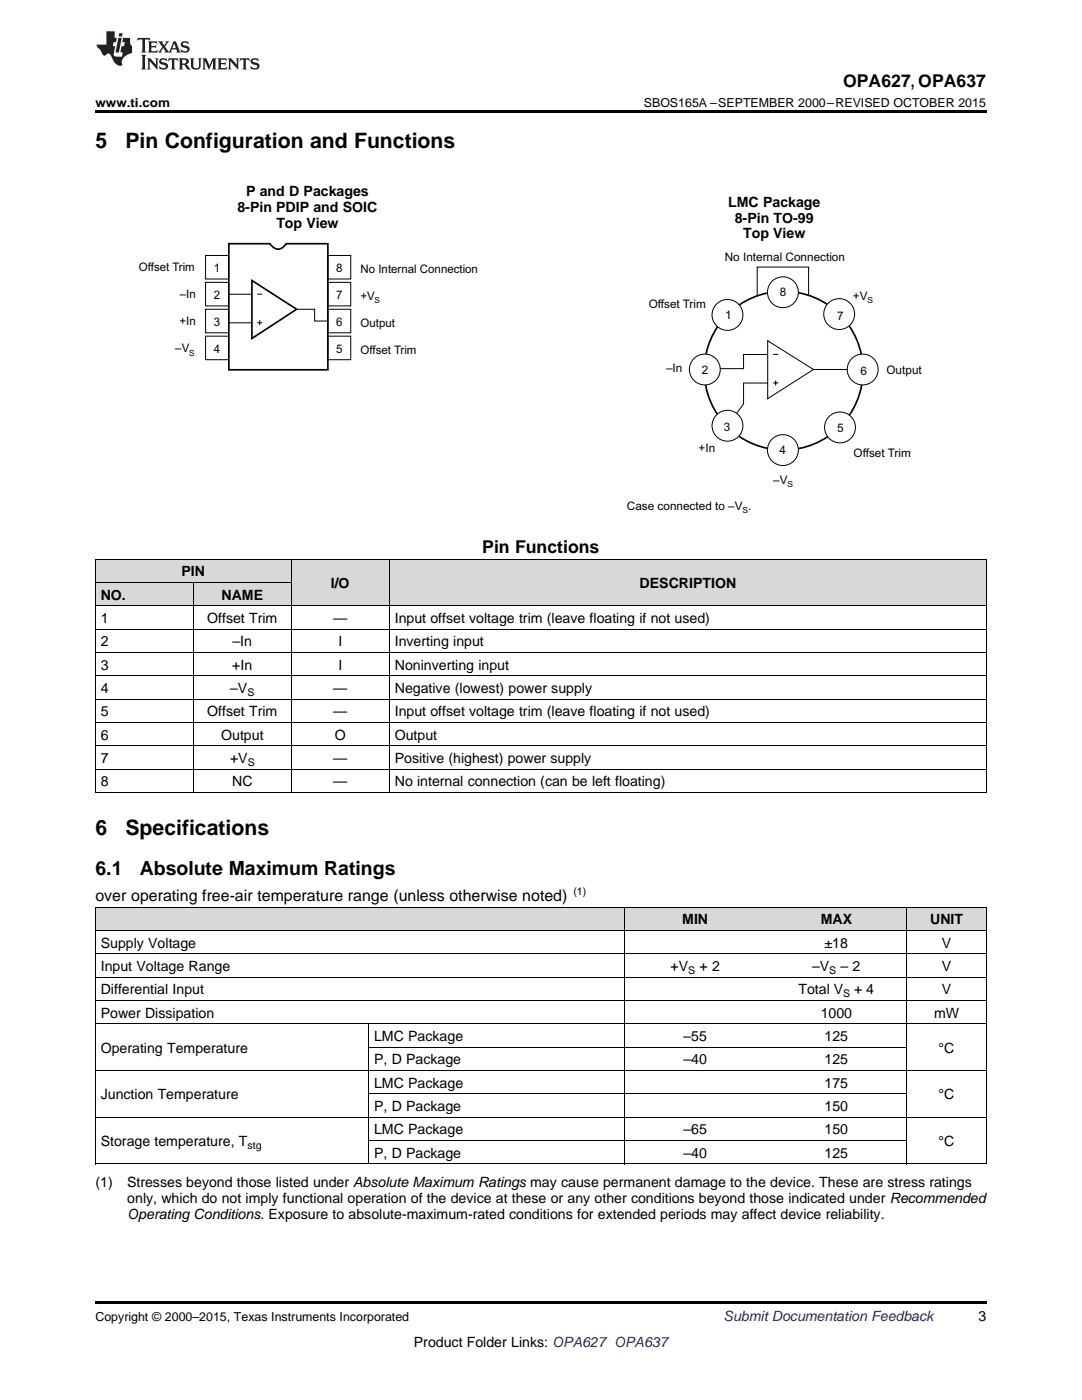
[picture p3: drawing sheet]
<svg xmlns="http://www.w3.org/2000/svg" width="216mm" height="279mm" viewBox="0 0 216 279" stroke-linecap="round" stroke-linejoin="round" font-family="sans-serif">
<defs><g id="words">
<g font-size="4.2">
<text x="19" y="29.6">5</text>
<text x="25" y="29.6">Pin Configuration and Functions</text>
<text x="19" y="166.6">6</text>
<text x="25" y="166.6">Specifications</text>
</g>
<g font-size="3.9">
<text x="19" y="174.7">6.1</text>
<text x="27.9" y="174.7">Absolute Maximum Ratings</text>
</g>
<g font-size="3.5">
<text x="168.2" y="17.3">OPA627, OPA637</text>
<text x="96.2" y="110.3">Pin Functions</text>
</g>
<text font-size="3.2" x="19" y="179.8">over operating free-air temperature range (unless otherwise noted)</text>
<g font-size="2.8">
<text x="49.1" y="39.1">P and D Packages</text>
<text x="145.3" y="41.2">LMC Package</text>
<text x="47.4" y="42.3">8-Pin PDIP and SOIC</text>
<text x="55.1" y="45.4">Top View</text>
<text x="146.6" y="44.4">8-Pin TO-99</text>
<text x="148.3" y="47.6">Top View</text>
<text x="20.1" y="119.7">NO.</text>
<text x="36.2" y="115">PIN</text>
<text x="44.2" y="119.7">NAME</text>
<text x="66" y="117.3">I/O</text>
<text x="127.6" y="117.3">DESCRIPTION</text>
<text x="20.1" y="124.3">1</text>
<text x="41.3" y="124.3">Offset Trim</text>
<text x="66.5" y="124.3">—</text>
<text x="78.8" y="124.3">Input offset voltage trim (leave floating if not used)</text>
<text x="20.1" y="129">2</text>
<text x="46.4" y="129">–In</text>
<text x="67.5" y="129">I</text>
<text x="78.8" y="129">Inverting input</text>
<text x="20.1" y="133.6">3</text>
<text x="46.4" y="133.6">+In</text>
<text x="67.5" y="133.6">I</text>
<text x="78.8" y="133.6">Noninverting input</text>
<text x="20.1" y="138.3">4</text>
<text x="20.1" y="142.9">5</text>
<text x="41.3" y="142.9">Offset Trim</text>
<text x="45.9" y="138.3">–V</text>
<text x="66.5" y="138.3">—</text>
<text x="66.5" y="142.9">—</text>
<text x="78.8" y="138.3">Negative (lowest) power supply</text>
<text x="78.8" y="142.9">Input offset voltage trim (leave floating if not used)</text>
<text x="20.1" y="147.6">6</text>
<text x="44.1" y="147.6">Output</text>
<text x="66.8" y="147.6">O</text>
<text x="78.8" y="147.6">Output</text>
<text x="20.1" y="152.3">7</text>
<text x="45.9" y="152.3">+V</text>
<text x="66.5" y="152.3">—</text>
<text x="78.8" y="152.3">Positive (highest) power supply</text>
<text x="20.1" y="156.9">8</text>
<text x="46.3" y="156.9">NC</text>
<text x="66.5" y="156.9">—</text>
<text x="78.8" y="156.9">No internal connection (can be left floating)</text>
<text x="136.1" y="184.5">MIN</text>
<text x="163.8" y="184.5">MAX</text>
<text x="185.6" y="184.5">UNIT</text>
<text x="20.1" y="189.2">Supply Voltage</text>
<text x="164.5" y="189.2">±18</text>
<text x="187.9" y="189.2">V</text>
<text x="20.1" y="193.8">Input Voltage Range</text>
<text x="133.8" y="193.8">+V</text>
<text x="139.6" y="193.8">+ 2</text>
<text x="162" y="193.8">–V</text>
<text x="167.7" y="193.8">– 2</text>
<text x="187.9" y="193.8">V</text>
<text x="20.1" y="198.5">Differential Input</text>
<text x="20.1" y="203.1">Power Dissipation</text>
<text x="159.3" y="198.5">Total V</text>
<text x="163.8" y="203.1">1000</text>
<text x="170.4" y="198.5">+ 4</text>
<text x="186.4" y="203.1">mW</text>
<text x="187.9" y="198.5">V</text>
<text x="74.6" y="207.8">LMC Package</text>
<text x="136.4" y="207.8">–55</text>
<text x="164.5" y="207.8">125</text>
<text x="20.1" y="210.1">Operating Temperature</text>
<text x="74.6" y="212.4">P, D Package</text>
<text x="136.4" y="212.4">–40</text>
<text x="164.5" y="212.4">125</text>
<text x="187.3" y="210.1">°C</text>
<text x="20.1" y="219.4">Junction Temperature</text>
<text x="74.6" y="217.1">LMC Package</text>
<text x="74.6" y="221.8">P, D Package</text>
<text x="164.5" y="217.1">175</text>
<text x="164.5" y="221.8">150</text>
<text x="187.3" y="219.4">°C</text>
<text x="74.6" y="226.4">LMC Package</text>
<text x="136.4" y="226.4">–65</text>
<text x="164.5" y="226.4">150</text>
<text x="20.1" y="228.7">Storage temperature, T</text>
<text x="74.6" y="231.1">P, D Package</text>
<text x="136.4" y="231.1">–40</text>
<text x="164.5" y="231.1">125</text>
<text x="187.3" y="228.7">°C</text>
<text x="19" y="236.9">(1)</text>
<text x="25.4" y="236.9">Stresses beyond those listed under Absolute Maximum Ratings may cause permanent damage to the device. These are stress ratings</text>
<text x="25.4" y="240.1">only, which do not imply functional operation of the device at these or any other conditions beyond those indicated under Recommended</text>
<text x="25.4" y="243.3">Operating Conditions. Exposure to absolute-maximum-rated conditions for extended periods may affect device reliability.</text>
<text x="195.3" y="263.6">3</text>
<text x="82.6" y="268.9">Product Folder Links: OPA627 OPA637</text>
</g>
<text font-size="2.8" fill="#0000c8" x="144.4" y="263.6">Submit Documentation Feedback</text>
<g font-size="2.5">
<text x="19" y="21.4">www.ti.com</text>
<text x="128.5" y="21.4">SBOS165A –SEPTEMBER 2000–REVISED OCTOBER 2015</text>
<text x="19" y="263.6">Copyright © 2000–2015, Texas Instruments Incorporated</text>
</g>
<g font-size="2.3">
<text x="144.6" y="52.1">No Internal Connection</text>
<text x="27.7" y="54.2">Offset Trim</text>
<text x="35.9" y="59.6">–In</text>
<text x="42.7" y="54.3">1</text>
<text x="42.7" y="59.7">2</text>
<text x="67.1" y="54.4">8</text>
<text x="67.1" y="59.7">7</text>
<text x="72" y="54.5">No Internal Connection</text>
<text x="72" y="59.9">+V</text>
<text x="155.6" y="59.2">8</text>
<text x="170.2" y="59.8">+V</text>
<text x="35.8" y="64.9">+In</text>
<text x="42.7" y="65.1">3</text>
<text x="67.1" y="65.1">6</text>
<text x="72" y="65.3">Output</text>
<text x="129.4" y="61.5">Offset Trim</text>
<text x="144.7" y="63.7">1</text>
<text x="167" y="63.9">7</text>
<text x="35" y="70.3">–V</text>
<text x="42.7" y="70.5">4</text>
<text x="67.1" y="70.5">5</text>
<text x="72" y="70.6">Offset Trim</text>
<text x="132.9" y="74.2">–In</text>
<text x="140.1" y="74.6">2</text>
<text x="171.7" y="74.7">6</text>
<text x="176.9" y="74.6">Output</text>
<text x="144.4" y="86">3</text>
<text x="167" y="86.1">5</text>
<text x="139.4" y="90.2">+In</text>
<text x="155.5" y="90.7">4</text>
<text x="170.3" y="91.2">Offset Trim</text>
<text x="125.1" y="101.7">Case connected to –V .</text>
<text x="154.3" y="96.5">–V</text>
</g>
<g font-size="2.1">
<text x="49.4" y="138.9">S</text>
<text x="49.4" y="152.8">S</text>
<text x="114.4" y="178.6">(1)</text>
<text x="137.3" y="194.4">S</text>
<text x="165.5" y="194.4">S</text>
<text x="168.2" y="199">S</text>
<text x="49.4" y="229.3">stg</text>
</g>
<g font-size="1.7">
<text x="74.7" y="60.6">S</text>
<text x="173.1" y="60.5">S</text>
<text x="37.7" y="71">S</text>
<text x="157.2" y="97.2">S</text>
<text x="148.2" y="102.4">S</text>
</g>
</g></defs>
<g fill="#d8d8d8">
<path d="M19 181.1h10.6v4.7h-10.6z"/>
<path d="M29.6 181.1h44v4.7h-44z"/>
<path d="M73.6 181.1h51.1v4.7h-51.1z"/>
<path d="M124.7 181.1h28.1v4.7h-28.1z"/>
<path d="M152.8 181.1h28.2v4.7h-28.2z"/>
<path d="M181 181.1h15.8v4.7h-15.8z"/>
<path d="M19 116.3h19.6v4.6h-19.6z"/>
<path d="M38.6 116.3h19.5v4.6h-19.5z"/>
<path d="M58.1 111.6h19.6v9.3h-19.6z"/>
<path d="M77.7 111.6h119.1v9.3h-119.1z"/>
<path d="M19 111.6h19.6v4.7h-19.6z"/>
<path d="M38.6 111.6h19.5v4.7h-19.5z"/>
</g>
<path d="M19 158.2h.2zM58 158.2h.1zM77.6 158.2h.1zM196.7 158.2h.1zM19 259.7h177.8v.5h-177.8z" fill="#000"/>
<g fill="none" stroke="#000" stroke-width=".2">
<path d="M153.2 68l9.1 5.7-9.1 5.9zM153.2 70.7h-4.8v2.9h-7.8M153.2 76.4h-4.8v4.2l-3.2 4.4M154.3 70.7h1M154.3 76.4h1M154.8 75.9v1M162.3 73.7h9.6M19 116.2h39.1M19 111.6h177.8M19.1 111.6v46.6M38.5 116.2v42M58.1 111.6v46.6"/>
<path d="M77.7 111.6v46.6M196.8 111.6v46.6M19 139.5h177.8M19 134.8h177.8M19 130.2h177.8M19 125.5h177.8M19 120.9h177.8M19 158.1h177.8M19 153.5h177.8M19 148.8h177.8M19 144.2h177.8M19 199.7h177.8"/>
<path d="M19 195h177.8M19 190.4h177.8M19 185.7h177.8M19 181.1h177.8M19.1 181.1v51.2M124.6 181.1v51.2M180.9 181.1v51.2M196.8 181.1v51.2M19 213.7h177.8M19 204.3h177.8M73.5 204.4v27.9M73.6 218.3h107.4"/>
<path d="M73.6 209h107.4M19 232.3h177.8M19 223h177.8M73.6 227.6h107.4"/>
</g>
<circle cx="156.4" cy="74" r="15.8" fill="none" stroke="#000" stroke-width=".34"/>
<circle cx="156.2" cy="89.8" r="3.1" fill="#fff"/>
<circle cx="156.2" cy="89.8" r="3.1" fill="none" stroke="#000" stroke-width=".2"/>
<circle cx="156.2" cy="58.3" r="3.1" fill="#fff"/>
<circle cx="156.2" cy="58.3" r="3.1" fill="none" stroke="#000" stroke-width=".2"/>
<circle cx="172.1" cy="73.7" r="3.1" fill="#fff"/>
<circle cx="172.1" cy="73.7" r="3.1" fill="none" stroke="#000" stroke-width=".2"/>
<circle cx="140.6" cy="73.7" r="3.1" fill="#fff"/>
<circle cx="140.6" cy="73.7" r="3.1" fill="none" stroke="#000" stroke-width=".2"/>
<circle cx="167.6" cy="85.3" r="3.1" fill="#fff"/>
<circle cx="167.6" cy="85.3" r="3.1" fill="none" stroke="#000" stroke-width=".2"/>
<circle cx="167.4" cy="62.7" r="3.1" fill="#fff"/>
<circle cx="167.4" cy="62.7" r="3.1" fill="none" stroke="#000" stroke-width=".2"/>
<circle cx="145.2" cy="62.8" r="3.1" fill="#fff"/>
<circle cx="145.2" cy="62.8" r="3.1" fill="none" stroke="#000" stroke-width=".2"/>
<circle cx="145.2" cy="85" r="3.1" fill="#fff"/>
<g fill="none" stroke="#000" stroke-width=".2">
<path d="M41 51h4.6v4.7h-4.6zM41 56.4h4.6v4.7h-4.6zM45.6 58.7h4.7M51.3 58.7h1M65.4 51h4.6v4.7h-4.6zM65.4 56.4h4.6v4.7h-4.6zM161.3 58.8v-5.5h-10.2v5.9M41 61.7h4.6v4.7h-4.6zM41 67.1h4.6v4.7h-4.6zM45.6 64.4h4.7M51.3 64.4h1M51.8 63.9v1"/>
<path d="M59.2 61.7h3.6v2.4h2.6M65.4 61.7h4.6v4.7h-4.6zM65.4 67.1h4.6v4.7h-4.6z"/>
<circle cx="145.2" cy="85" r="3.1"/>
</g>
<path d="M45.7 48.6h8.2a1.75 1.75 0 0 0 1.6 1.1 1.75 1.75 0 0 0 1.6-1.1h8.3v25.2h-19.7zM50.3 56l8.9 5.7-8.9 5.9z" fill="none" stroke="#000" stroke-width=".33"/>
<path d="M19 22h177.8v.5h-177.8z" fill="#000"/>
<g fill="#231f20">
<path d="M27.5 7.6l-.1 .5 .4-.2h.6v.1v2.1l-.2 .4h1l-.3-.4v-2.1l.1-.1h.5l.5 .2-.2-.5zM29.5 8.3l.2 .3v1.5l-.2 .4h1.8l.2-.6a1.04 1.04 0 0 1-1.3 .2v-.7h.6l.3 .2v-.6l-.3 .2h-.6v-.6l.8-.1 .4 .3-.2-.5zM31.5 8.3l.9 1.1-.9 1.1h.8l-.2-.2 .5-.7 .4 .7-.2 .2h1.5l-.1-.2 .1-.4h.9l.1 .4-.2 .2h1l-.3-.3-.7-1.9h-.5l-.9 2-.8-1 .9-1h-.8l.1 .3-.3 .5-.4-.6 .2-.2zM34.7 8.6l.4 1h-.7zM36.3 8.4a.63 .63 0 0 0-.2 .7 .63 .63 0 0 0 .6 .4l.6 .2 .1 .2a.75 .75 0 0 1-.7 .4 .75 .75 0 0 1-.6-.5l.1 .7 .1-.1a1.11 1.11 0 0 0 1.5-.6 1.13 1.13 0 0 0-1.2-.8l-.1-.4a1.04 1.04 0 0 1 1.2 .2l-.2-.5-.1 .1-.5-.2zM28.2 10.9l.2 .4v2.2l-.2 .4h1l-.3-.4v-2.2l.3-.4zM29.3 11.6l.3 .4v1.5l-.3 .4h.8l-.2-.4v-1.3l1.5 1.7v-1.9l.2-.4h-.7l.2 .4v.9l-1.1-1.3zM32 11.8a.62 .62 0 0 0-.2 .7 .62 .62 0 0 0 .6 .4l.6 .1 .1 .3a.76 .76 0 0 1-.7 .3 .76 .76 0 0 1-.6-.4l.1 .7 .1-.1a1.11 1.11 0 0 0 1.5-.6 1.13 1.13 0 0 0-1.2-.8l-.1-.4a1.04 1.04 0 0 1 1.2 .2l-.2-.6-.1 .1-.5-.1zM33.7 11.6l-.2 .6a.61 .61 0 0 1 .8-.3v1.6l-.2 .4h.9l-.2-.4v-1.6a.63 .63 0 0 1 .8 .3l-.2-.6zM35.6 11.6l.3 .4v1.5l-.3 .4h1l-.2-.2v-.8l.5 .2a.76 .76 0 0 0 1.2 .7l-1-1a.58 .58 0 0 0 .6-.5 .58 .58 0 0 0-.5-.6zM36.4 11.9h.1a.45 .45 0 0 1 .5 .1 .45 .45 0 0 1 .1 .5l-.7 .2zM37.9 11.6l.2 .2a2.17 2.17 0 0 0 .3 1.9 .99 .99 0 0 0 1.6-.6v-1.1l.2-.4h-.7l.2 .2a1.92 1.92 0 0 1-.2 1.8 .6 .6 0 0 1-.9-.5v-1.1l.2-.4zM40.4 11.6l.2 .4v1.5l-.2 .4h.7l-.2-.4v-1.4l.8 1.8 .8-1.8v1.4l-.2 .4h.9l-.2-.4v-1.5l.2-.4h-.8l-.6 1.5-.6-1.5zM43.4 11.6l.2 .4v1.5l-.2 .4h1.8l.2-.6a1.04 1.04 0 0 1-1.3 .1v-.6h.5l.4 .2v-.6l-.4 .2h-.5v-.7h.8l.3 .3-.1-.6zM45.5 11.6l.2 .4v1.5l-.2 .4h.7l-.2-.4v-1.3l1.5 1.7v-1.9l.2-.4h-.7l.2 .4v.9l-1.1-1.3zM47.9 11.6l-.1 .6a.61 .61 0 0 1 .8-.3v1.6l-.3 .4h1l-.3-.4 .1-1.6a.63 .63 0 0 1 .7 .3l-.1-.6zM50.2 11.8a.62 .62 0 0 0-.2 .7 .62 .62 0 0 0 .6 .4l.6 .1 .2 .3a.76 .76 0 0 1-.8 .3 .76 .76 0 0 1-.6-.4l.1 .7 .2-.1a1.11 1.11 0 0 0 1.5-.6 1.13 1.13 0 0 0-1.3-.8l-.1-.4a1.04 1.04 0 0 1 1.2 .2l-.1-.6-.2 .1-.5-.1z"/>
<path d="M21.2 6.3v2.6h-1.9l.1 .4 .7 .9a.91 .91 0 0 0 1 .8 .56 .56 0 0 1 .5-.3 .56 .56 0 0 1 .5 .3l.4 .8a1.53 1.53 0 0 0 1.9 1.2 1.54 1.54 0 0 1 1-2.1l.9-.3v-1.4a1.52 1.52 0 0 1-.3-1.6h-1.4l-.2 .8h.5l-.2 .8h-.4l-.2 1v.2l.4 .1-.2 .8a1.93 1.93 0 0 1-1.6-.3l.3-1.8h-.5l.2-.8h.4l.2-.8h-.4v-1.3zM23.6 7.6l-.6 2.9h.7l.6-2.9zM23.8 6.6l-.1 .7h.6l.2-.7z"/>
</g>
<use href="#words"/>
</svg>
